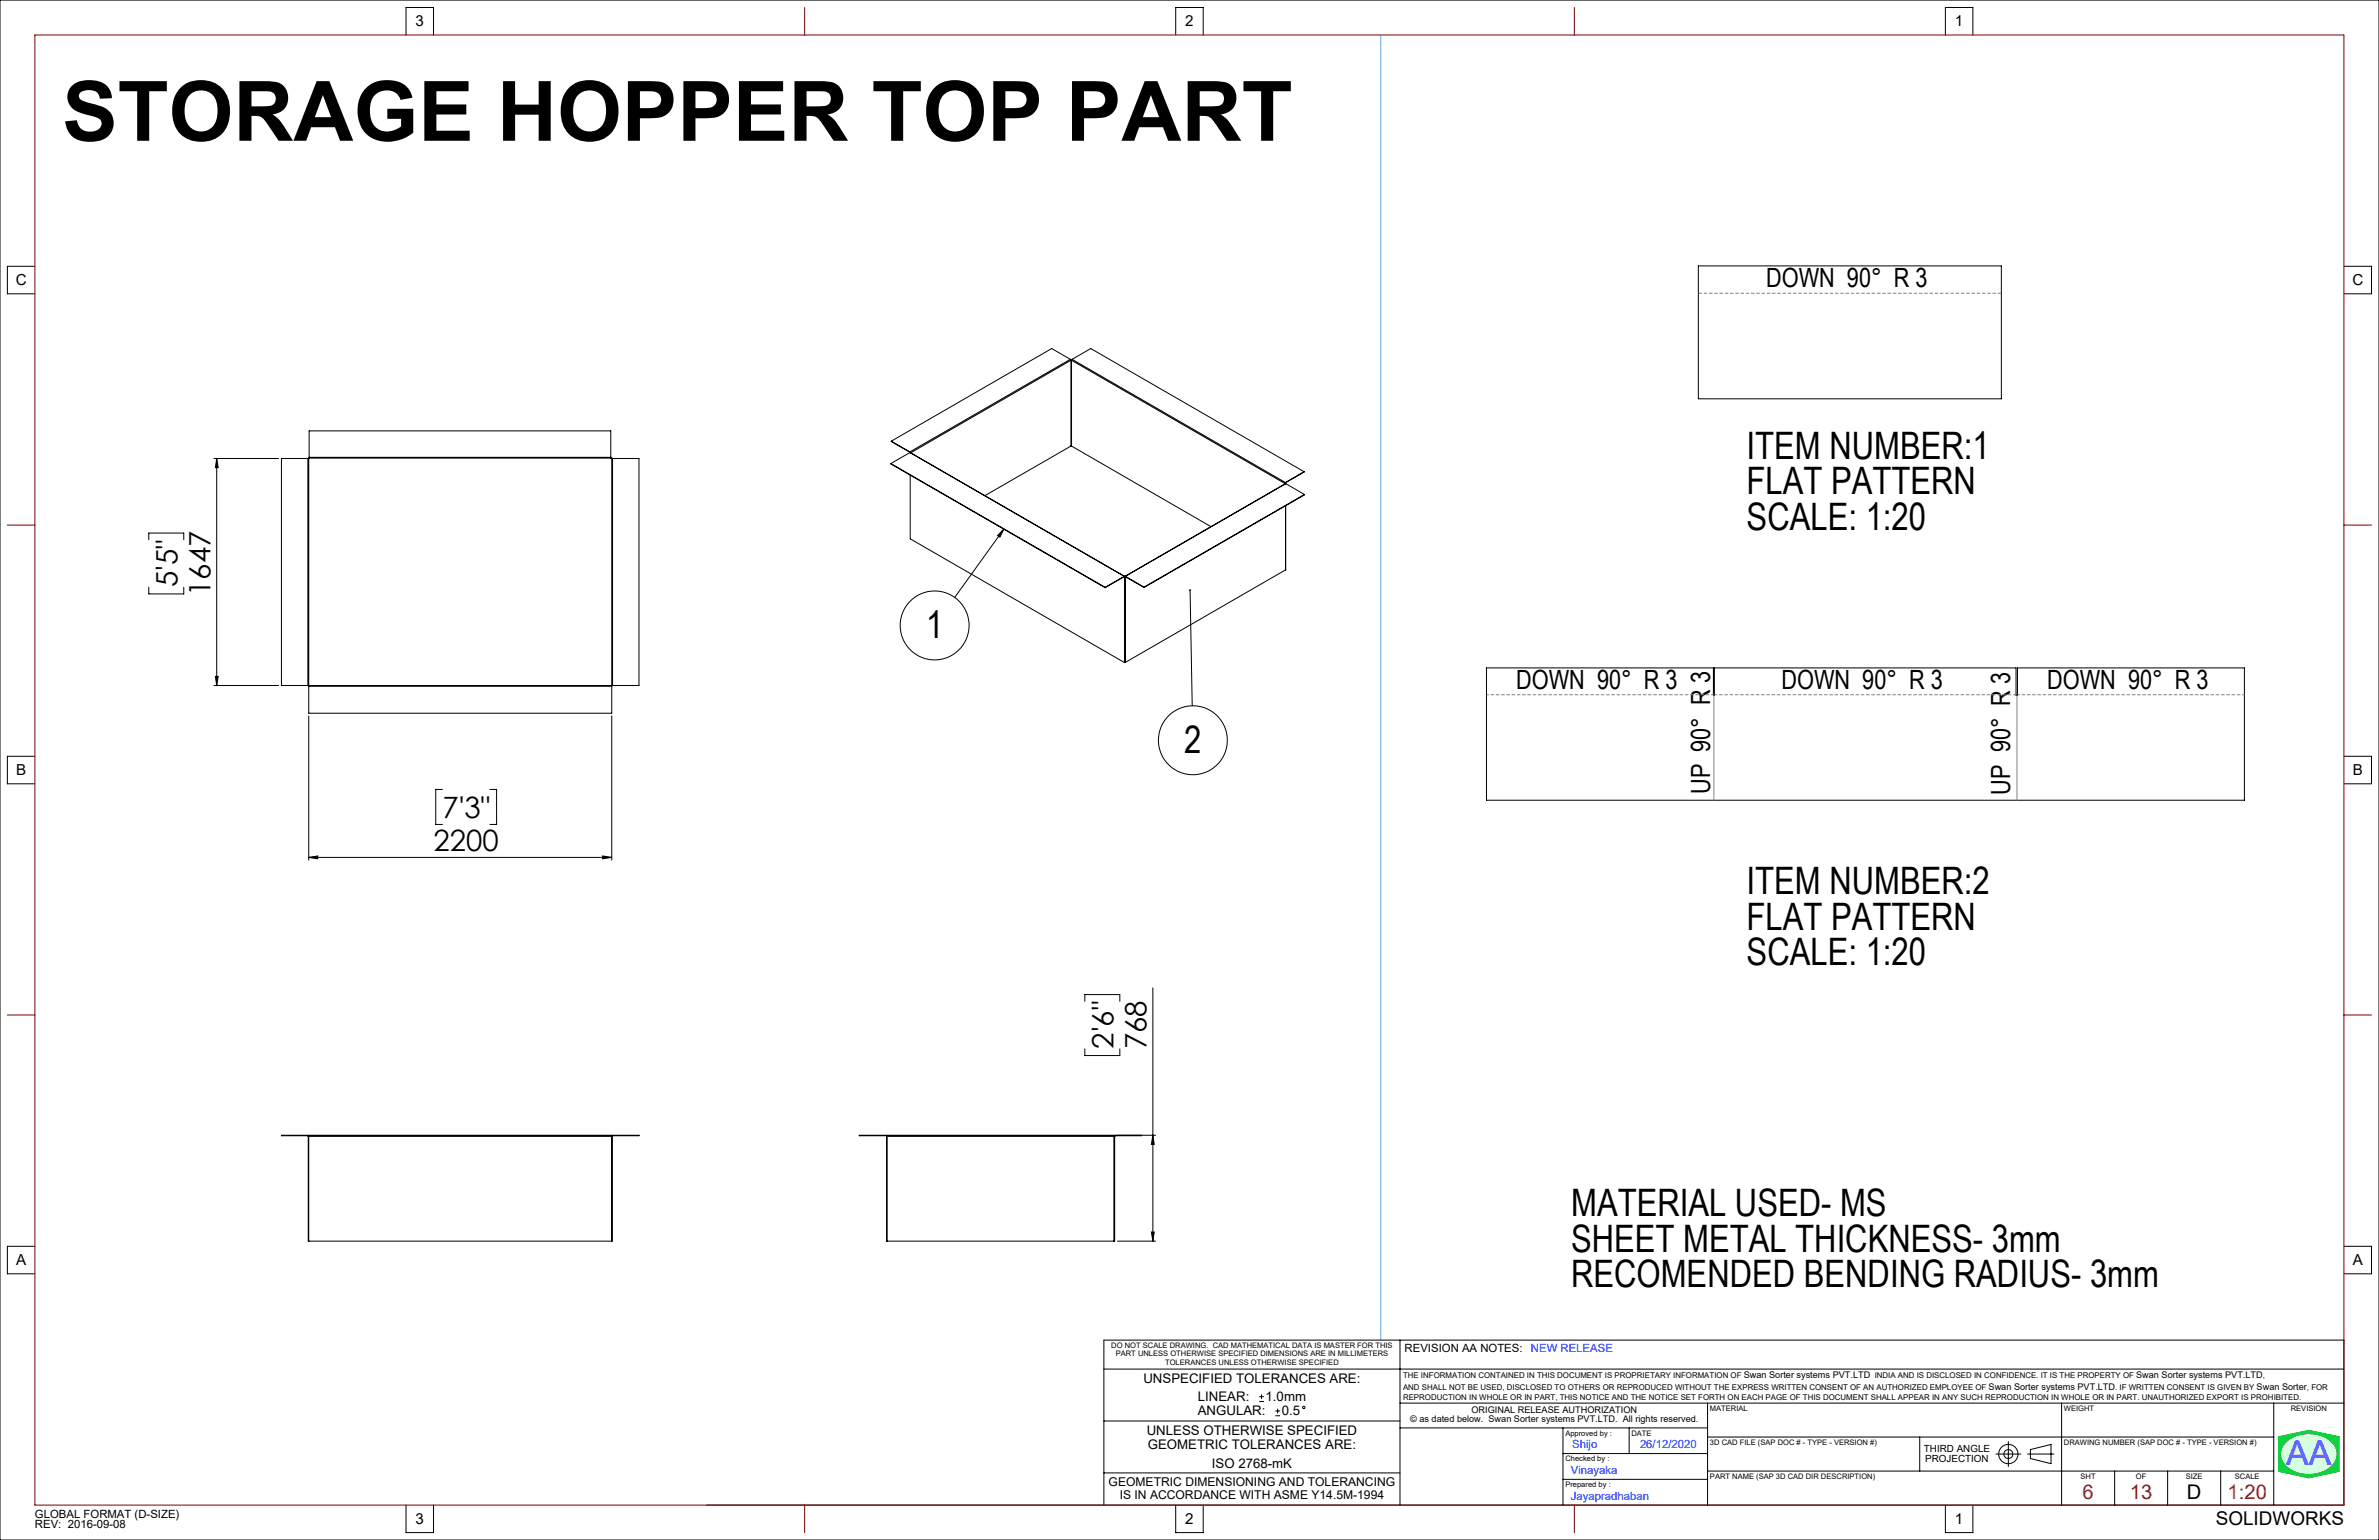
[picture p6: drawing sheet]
<svg xmlns="http://www.w3.org/2000/svg" width="864mm" height="559mm" viewBox="0 0 864 559" stroke-linecap="round" stroke-linejoin="round" font-family="sans-serif">
<defs><g id="words">
<text font-size="30.2" x="22.6" y="51.1">STORAGE HOPPER TOP PART</text>
<g font-size="13.7">
<text x="634.1" y="166.4">ITEM NUMBER:1</text>
<text x="634.1" y="179.3">FLAT PATTERN</text>
<text x="634.1" y="192.2">SCALE: 1:20</text>
<text x="336.2" y="231.5">1</text>
<text x="429.9" y="273.2">2</text>
<text x="634.1" y="324.5">ITEM NUMBER:2</text>
<text x="634.1" y="337.4">FLAT PATTERN</text>
<text x="634.1" y="350.3">SCALE: 1:20</text>
<text x="570.3" y="441.2">MATERIAL USED- MS</text>
<text x="570.3" y="454.1">SHEET METAL THICKNESS- 3mm</text>
<text x="570.3" y="467">RECOMENDED BENDING RADIUS- 3mm</text>
</g>
<text font-size="12.4" fill="#00f" x="829.9" y="531.7">AA</text>
<g font-size="10.7">
<text x="64.4" y="213.1" transform="rotate(-90 64.4 213.1)">5'5&quot;</text>
<text x="76.4" y="216.3" transform="rotate(-90 76.4 216.3)">1647</text>
<text x="160.6" y="296.8">7'3&quot;</text>
<text x="157.4" y="308.8">2200</text>
<text x="404.2" y="380.5" transform="rotate(-90 404.2 380.5)">2'6&quot;</text>
<text x="416.2" y="380.8" transform="rotate(-90 416.2 380.8)">768</text>
</g>
<g font-size="9.6">
<text x="641.1" y="104.3">DOWN 90° R 3</text>
<text x="550.4" y="249.9">DOWN 90° R 3</text>
<text x="646.7" y="249.9">DOWN 90° R 3</text>
<text x="743.2" y="249.9">DOWN 90° R 3</text>
<text x="620.8" y="288.1" transform="rotate(-90 620.8 288.1)">UP 90° R 3</text>
<text x="729.7" y="288.4" transform="rotate(-90 729.7 288.4)">UP 90° R 3</text>
</g>
<g font-size="7.3" fill="#f00">
<text x="756" y="543.9">6</text>
<text x="773.2" y="543.9">13</text>
<text x="808.6" y="543.9">1:20</text>
</g>
<text font-size="7.3" x="793.9" y="543.9">D</text>
<text font-size="6.9" x="804.3" y="553.3">SOLIDWORKS</text>
<g font-size="5.5">
<text x="150.9" y="9.5">3</text>
<text x="430.3" y="9.5">2</text>
<text x="709.7" y="9.5">1</text>
<text x="5.7" y="103.4">C</text>
<text x="853.9" y="103.4">C</text>
<text x="5.9" y="281.2">B</text>
<text x="854.1" y="281.2">B</text>
<text x="5.9" y="459">A</text>
<text x="854.1" y="459">A</text>
<text x="150.9" y="552.9">3</text>
<text x="430.3" y="552.9">2</text>
<text x="709.7" y="552.9">1</text>
</g>
<g font-size="4.8">
<text x="415.1" y="501.9">UNSPECIFIED TOLERANCES ARE:</text>
<text x="434.8" y="508.4">LINEAR:</text>
<text x="459.4" y="508.4">1.0mm</text>
<text x="434.8" y="513.6">ANGULAR:</text>
<text x="465.3" y="513.6">0.5</text>
<text x="416.3" y="520.7">UNLESS OTHERWISE SPECIFIED</text>
<text x="416.7" y="525.7">GEOMETRIC TOLERANCES ARE:</text>
<text x="439.9" y="532.6">ISO 2768-mK</text>
</g>
<g font-size="4.4">
<text x="402.5" y="539.1">GEOMETRIC DIMENSIONING AND TOLERANCING</text>
<text x="406.5" y="543.8">IS IN ACCORDANCE WITH ASME Y14.5M-1994</text>
</g>
<g font-size="4.1">
<text x="509.9" y="490.5">REVISION AA NOTES:</text>
<text x="12.7" y="550.7">GLOBAL FORMAT (D-SIZE)</text>
<text x="12.7" y="554.5">REV: 2016-09-08</text>
</g>
<g font-size="4.1" fill="#00f">
<text x="555.7" y="490.5">NEW RELEASE</text>
<text x="570.7" y="525.6">Shijo</text>
<text x="595.3" y="525.6">26/12/2020</text>
<text x="570.2" y="534.9">Vinayaka</text>
<text x="570.2" y="544.3">Jayapradhaban</text>
</g>
<g font-size="3.6">
<text x="698.4" y="527">THIRD ANGLE</text>
<text x="698.9" y="530.3">PROJECTION</text>
</g>
<g font-size="3.3">
<text x="633" y="500.2">Swan Sorter systems PVT.LTD</text>
<text x="775.5" y="500.2">Swan Sorter systems PVT.LTD</text>
<text x="721.9" y="504.3">Swan Sorter systems PVT.LTD</text>
<text x="819.2" y="504.3">Swan Sorter</text>
<text x="511.9" y="515.8">© as dated below. Swan Sorter systems PVT.LTD. All rights reserved.</text>
<text x="534.2" y="512.7">ORIGINAL RELEASE AUTHORIZATION</text>
</g>
<g font-size="2.9">
<text x="509.3" y="500.2">THE INFORMATION CONTAINED IN THIS DOCUMENT IS PROPRIETARY INFORMATION OF</text>
<text x="680.5" y="500.2">INDIA AND IS DISCLOSED IN CONFIDENCE. IT IS THE PROPERTY OF</text>
<text x="821.4" y="500.2">,</text>
<text x="509.3" y="508.1">REPRODUCTION IN WHOLE OR IN PART, THIS NOTICE AND THE NOTICE SET FORTH ON EACH PAGE OF THIS DOCUMENT SHALL APPEAR IN ANY SUCH REPRODUCTION IN WHOLE OR IN PART. UNAUTHORIZED EXPORT IS PROHIBITED.</text>
<text x="509.3" y="504.3">AND SHALL NOT BE USED, DISCLOSED TO OTHERS OR REPRODUCED WITHOUT THE EXPRESS WRITTEN CONSENT OF AN AUTHORIZED EMPLOYEE OF</text>
<text x="767.8" y="504.3">. IF WRITTEN CONSENT IS GIVEN BY</text>
<text x="837.5" y="504.3">, FOR</text>
</g>
<g font-size="2.7">
<text x="403.4" y="489.2">DO NOT SCALE DRAWING. CAD MATHEMATICAL DATA IS MASTER FOR THIS</text>
<text x="405" y="492.2">PART UNLESS OTHERWISE SPECIFIED DIMENSIONS ARE IN MILLIMETERS</text>
<text x="423" y="495.2">TOLERANCES UNLESS OTHERWISE SPECIFIED</text>
<text x="620.7" y="511.9">MATERIAL</text>
<text x="749.2" y="511.9">WEIGHT</text>
<text x="831.6" y="511.9">REVISION</text>
<text x="568.2" y="520.9">Approved by :</text>
<text x="592.2" y="520.9">DATE</text>
<text x="620.7" y="524.2">3D CAD FILE (SAP DOC # - TYPE - VERSION #)</text>
<text x="749.2" y="524.2">DRAWING NUMBER (SAP DOC # - TYPE - VERSION #)</text>
<text x="568.2" y="530.2">Checked by :</text>
<text x="568.2" y="539.6">Prepared by :</text>
<text x="620.7" y="536.6">PART NAME (SAP 3D CAD DIR DESCRIPTION)</text>
<text x="755.3" y="536.6">SHT</text>
<text x="775.4" y="536.6">OF</text>
<text x="793.5" y="536.6">SIZE</text>
<text x="811.3" y="536.6">SCALE</text>
</g>
</g></defs>
<g fill="none" stroke="#000" stroke-width=".36">
<path d="M616.5 96.5h110v48.2h-110zM388.5 130.4l.3 .3M388.5 130.4l-58.2 33.6M388.5 130.4l-6.7-3.9-58.3 33.6M388.7 130.6h.3M388.8 130.7h.2M388.8 130.7v31.2M388.8 130.7l-58.2 33.6M389 130.7l77.4 44.7M389 130.7v31.2M389.2 130.4l-.2 .3M389.2 130.4l77.4 44.7"/>
<path d="M389.2 130.4l6.8-3.9 77.4 44.7M111.8 166.4h.3M111.8 166.4v82.3M111.8 166.4h-9.6v82.3h9.6M112.1 166.4v82.3M112.2 165.9v.3M112.2 166.1l-.3 .3M112.2 166.2l-.1 .2M112.2 165.9v-9.5h109.5v9.5M112.2 165.9h109.5M112.2 166.2h109.7M221.7 165.9v.3"/>
<path d="M221.7 166.1h.2M221.9 166.1l.3 .3M221.9 166.2l.2 .2M221.9 166.1v.1M222.1 166.4h.3M222.1 166.4v82.3M222.4 166.4v82.3M222.4 166.4h9.6v82.3h-9.6M323.4 168.2l77.8 45.1M323.4 168.2l77.8 44.9M323.5 160.1l84.7 49M323.5 160.1l6.8 3.9"/>
<path d="M330.3 164l.2 .3M330.3 164l.1 .2-7 4M330.4 172.4v23.1l77.8 44.9M388.8 161.9h.2M388.8 161.9l-31.3 17.9M389 161.9l50.6 29.2M466.4 175.4l.1 .1M466.5 175.4h-.1M466.5 175.4l.2 .1M466.5 175.5h.1M466.6 175.5h.2M466.6 175.5l-58.2 33.6"/>
<path d="M466.6 175.1l-.2 .3M466.6 175.2l-.1 .2M466.6 175.1v.1M466.7 175.5h.1M466.7 175.5h-.2M466.8 175.5l6.7 3.9M466.8 175.5l-58.3 33.6M473.4 171.2l-6.8 4M473.4 171.2l-6.8 3.9M473.5 179.4l-58.2 33.6M473.5 179.4l-58.2 33.8M466.7 183.5v23.3"/>
<path d="M401.2 213.1v.2M408.1 209.1l.2 .2M408.1 209.3h.1M408.1 209.3l-6.9 4M408.1 209.3h.3M408.1 209.1l-6.9 4M408.1 209.1v.2M408.2 209.3v31.1M408.3 209.3v31.1M408.3 209.3h-.1M408.4 209.3v31.1M408.5 209.1l-.2 .2"/>
<path d="M408.5 209.3h-.1M408.5 209.1l6.8 3.9M408.5 209.3l6.8 3.9M408.5 209.1v.2M415.3 213v.2M466.7 206.8l-58.3 33.6M111.8 248.7h.3M112.1 248.7v.3M112.1 249v9.8h110v-9.8M112.1 248.7h110M112.1 249h110M222.1 248.7h.3"/>
<path d="M222.1 248.7v.3M408.3 240.4h.1M408.3 240.4h-.1M539.6 242.4h82.4v9.9h.3v-9.9h109.5v9.9h.6v-9.9h82.3v48h-275.1zM111.8 411.9l.3 .4M111.8 412.1l.1 .2M111.8 411.9h-9.6l9.6 .2M111.8 411.9v.2M111.9 412.3h110.3M111.9 412.3v38.1h110.3v-38.1M112.1 412.1v.2M112.1 412.1h110"/>
<path d="M112.1 412.3v38.1M222.1 412.1v.2M222.1 412.3v38.1M222.4 412.1l-.2 .2M222.4 411.9l-.3 .4M222.4 411.9v.2M222.4 411.9h9.6l-9.6 .2M321.7 411.9l.3 .4M321.7 412.1l.1 .2M321.7 411.9h-9.8l9.8 .2M321.7 411.9v.2M321.8 412.3h82.6"/>
<path d="M321.8 412.3v38.1h82.6M322 412.1v.2M322 412.1h82.4M322 412.3v38.1M404.4 412.1v.2M404.4 412.3h.2M404.4 412.3v38.1M404.6 412.3v38.1h-.2M404.8 411.9l-.3 .4M404.8 412.1l-.2 .2M404.8 411.9h9.6l-9.6 .2M404.8 411.9v.2"/>
</g>
<path d="M827.2 521.3l10.9-2.3 11 2.3v12.6l-11 2.4-10.9-2.4zM829.9 523.5a12.5 12.5 0 0 1 17 .6 6 6 0 0 1-2.9 9.4 12.4 12.4 0 0 1-14.9-2.7 5.5 5.5 0 0 1 .8-7.3z" fill="none" stroke="#00e138" stroke-width=".36"/>
<path d="M501.2 12.7v473.6" fill="none" stroke="#53a9ff" stroke-width=".36"/>
<path d="M827.2 521.3v12.6l10.9 2.4 11-2.4v-12.6l-11-2.3zM830.1 523.3a12.6 12.6 0 0 1 16.9 .9 6 6 0 0 1-2.6 9.1 12.4 12.4 0 0 1-15.3-2.5 5.6 5.6 0 0 1 1-7.5z" fill-rule="evenodd" fill="#0c3"/>
<path d="M830.1 523.3a12.6 12.6 0 0 1 16.9 .9 6 6 0 0 1-2.6 9.1 12.4 12.4 0 0 1-15.3-2.5 5.6 5.6 0 0 1 1-7.5z" fill-rule="evenodd" fill="#d5ffdf"/>
<g fill="none" stroke="#000" stroke-width=".36">
<path d="M0 0h863.6v558.8h-863.6zM147.4 12.7v-10h10v10M426.8 12.7v-10h10v10M706.2 12.7v-10h10v10M12.7 96.6h-10v10h10M850.9 96.6h10v10h-10M77.7 166.4h23.5M78.7 166.4l.5 3.3h-1zM78.7 166.4v82.3M54 195.9v-2.5h12.7v2.5M364.5 191.9l-1.5 3-.9-.6zM364.5 191.9l-17.9 24.9"/>
<path d="M54 213.1v2.4h12.7v-2.4M432 214.1l.8 42M77.7 248.7h23.5M78.2 245.4h1l-.5 3.3zM112.1 259.8v52.3M222.1 259.8v52.3M12.7 274.4h-10v10h10M850.9 274.4h10v10h-10M160.6 286.5h-2.4v12.7h2.4M177.8 286.5h2.5v12.7h-2.5M112.1 311.1h110M112.1 311.1l3.3-.5v1z"/>
<path d="M218.8 310.6l3.3 .5-3.3 .5zM418.5 358.5v91.9M393.8 363.3v-2.4h12.7v2.4M393.8 380.6v2.4h12.7v-2.4M405.3 411.9h14.2M418.5 411.9l.5 3.4h-1zM12.7 452.2h-10v10h10M405.7 450.4h13.8M418 447h1l-.5 3.4zM850.9 452.2h10v10h-10M400.7 496.8h450.2M508.2 486.3v59.8"/>
<path d="M400.7 515.6h107.5M457.1 508.5h1.7M457.1 506.8h1.7M457.9 506v1.6M463 513.7h1.7M463 512h1.7M463.8 511.1v1.8M508.2 509.1h342.7M508.2 518.1h111.7M567.4 518.1v28M591.4 518.1v9.3M619.9 509.1v37"/>
<path d="M748.4 509.1v37M825.4 509.1v37M400.7 534.5h107.5M567.4 527.4h52.5M567.4 536.8h52.5M619.9 521.4h205.5M619.9 533.8h205.5M696.9 521.4v12.4M724.5 527.6h9.1M729.1 523.1v9M736 527.6h9.6M737.1 526l7.4-1.9v7l-7.4-1.9z"/>
<path d="M767.6 533.8v12.3M786.9 533.8v12.3M806.1 533.8v12.3M147.4 546.1v10h10v-10M400.7 546.1v-59.8h450.2v59.8h-594.4M426.8 546.1v10h10v-10M706.2 546.1v10h10v-10"/>
<circle cx="339.3" cy="227" r="12.5"/>
<circle cx="433" cy="268.6" r="12.5"/>
<circle cx="473.3" cy="510.7" r=".43"/>
<circle cx="729.1" cy="527.6" r="1.62"/>
<circle cx="729.1" cy="527.6" r="3.5"/>
</g>
<path d="M539.6 252.1h82.4M732.4 252.1h82.3" fill="none" stroke="#808080" stroke-width=".36" stroke-dasharray="1.3 .6" stroke-dashoffset=".4" stroke-linecap="butt"/>
<path d="M622.3 252.1h109.5" fill="none" stroke="#808080" stroke-width=".36" stroke-dasharray="1.3 .6" stroke-dashoffset=".2" stroke-linecap="butt"/>
<path d="M616.5 106.4h110" fill="none" stroke="#808080" stroke-width=".36" stroke-dasharray="1.3 .6" stroke-dashoffset="-.1" stroke-linecap="butt"/>
<path d="M12.7 12.7h838.2v533.4h-838.2zM292.1 2.7v10M571.5 2.7v10M2.7 190.5h10M850.9 190.5h10M2.7 368.3h10M850.9 368.3h10M292.1 546.1v10M571.5 546.1v10" fill="none" stroke="#800000" stroke-width=".36"/>
<path d="M622.2 252.3v38.1M732.2 252.3v38.1" fill="none" stroke="#808080" stroke-width=".36"/>
<g fill="#000">
<path d="M78.7 166.4l.5 3.3h-1zM78.2 245.4h1l-.5 3.3z"/>
<path d="M364.5 191.9l-1.5 3-.9-.6zM431.8 213.9a.33 .33 0 0 0 0 .5 .33 .33 0 0 0 .5-.1 .33 .33 0 0 0-.3-.5v.3v-.3z"/>
<path d="M112.1 311.1l3.3-.5v1zM218.8 310.6l3.3 .5-3.3 .5z"/>
<path d="M418 447h1l-.5 3.4zM418.5 411.9l.5 3.4h-1z"/>
</g>
<use href="#words"/>
</svg>
